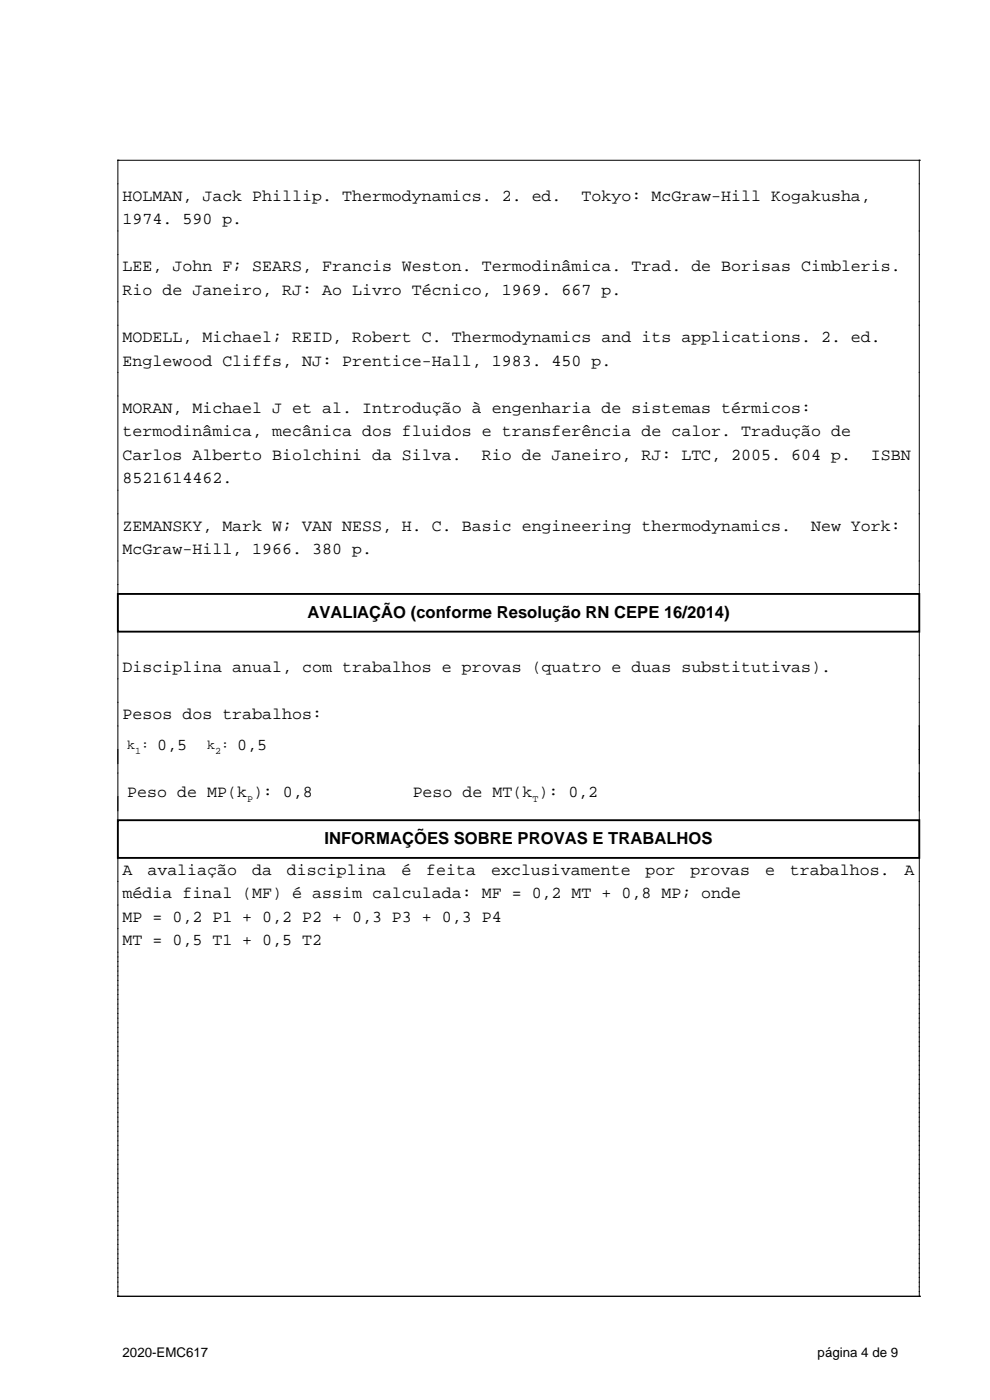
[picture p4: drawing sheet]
<svg xmlns="http://www.w3.org/2000/svg" width="210mm" height="297mm" viewBox="0 0 210 297" stroke-linecap="round" stroke-linejoin="round" font-family="sans-serif">
<defs><g id="words">
<g font-size="3.5">
<text x="26" y="42.6">HOLMAN, Jack Phillip. Thermodynamics. 2. ed.</text>
<text x="26" y="47.6">1974. 590 p.</text>
<text x="123.4" y="42.6">Tokyo: McGraw-Hill Kogakusha,</text>
<text x="26" y="57.6">LEE, John F; SEARS, Francis Weston. Termodinâmica. Trad. de Borisas Cimbleris.</text>
<text x="26" y="62.6">Rio de Janeiro, RJ: Ao Livro Técnico, 1969. 667 p.</text>
<text x="26" y="72.6">MODELL, Michael; REID, Robert C. Thermodynamics and its applications. 2. ed.</text>
<text x="26" y="77.6">Englewood Cliffs, NJ: Prentice-Hall, 1983. 450 p.</text>
<text x="26" y="87.6">MORAN, Michael J et al. Introdução à engenharia de sistemas térmicos:</text>
<text x="26" y="92.6">termodinâmica, mecânica dos fluidos e transferência de calor. Tradução de</text>
<text x="26" y="97.6">Carlos Alberto Biolchini da Silva.</text>
<text x="102.2" y="97.6">Rio de Janeiro, RJ: LTC, 2005. 604 p.</text>
<text x="184.7" y="97.6">ISBN</text>
<text x="26" y="102.6">8521614462.</text>
<text x="26" y="112.6">ZEMANSKY, Mark W; VAN NESS, H. C. Basic engineering thermodynamics.</text>
<text x="172" y="112.6">New York:</text>
<text x="26" y="117.6">McGraw-Hill, 1966. 380 p.</text>
<text x="65.2" y="131.1">AVALIAÇÃO (conforme Resolução RN CEPE 16/2014)</text>
<text x="26" y="142.6">Disciplina anual, com trabalhos e provas (quatro e duas substitutivas).</text>
<text x="26" y="152.6">Pesos dos trabalhos:</text>
<text x="33.4" y="159.1">0,5</text>
<text x="50.3" y="159.1">0,5</text>
<text x="27" y="169.1">Peso de MP(k ): 0,8</text>
<text x="87.5" y="169.1">Peso de MT(k ): 0,2</text>
<text x="68.8" y="179.1">INFORMAÇÕES SOBRE PROVAS E TRABALHOS</text>
<text x="26" y="185.6">A</text>
<text x="31.3" y="185.6">avaliação</text>
<text x="53.5" y="185.6">da</text>
<text x="60.8" y="185.6">disciplina</text>
<text x="85.2" y="185.6">é</text>
<text x="90.4" y="185.6">feita</text>
<text x="104.2" y="185.6">exclusivamente</text>
<text x="136.9" y="185.6">por</text>
<text x="146.4" y="185.6">provas</text>
<text x="162.3" y="185.6">e</text>
<text x="167.6" y="185.6">trabalhos.</text>
<text x="191.9" y="185.6">A</text>
<text x="26" y="190.6">média final (MF) é assim calculada: MF = 0,2 MT + 0,8 MP; onde</text>
<text x="26" y="195.6">MP = 0,2 P1 + 0,2 P2 + 0,3 P3 + 0,3 P4</text>
<text x="26" y="200.6">MT = 0,5 T1 + 0,5 T2</text>
</g>
<g font-size="2.8">
<text x="27" y="158.8">k :</text>
<text x="43.9" y="158.8">k :</text>
<text x="26" y="287.8">2020-EMC617</text>
<text x="173.4" y="287.8">página 4 de 9</text>
</g>
<g font-size="2.1">
<text x="28.7" y="159.9">1</text>
<text x="45.6" y="159.9">2</text>
<text x="52.4" y="170.1">P</text>
<text x="112.9" y="170.1">T</text>
</g>
</g></defs>
<path d="M25 34h.1M25 34h170M25 34v92M195 34h.1M195 34v92M25 134v40M195 134v40M25 182v93M195 182v93M25 275h.1M25 275h170M195 275h.1" fill="none" stroke="#000" stroke-width=".21"/>
<path d="M25 126h170v8h-170zM25 174h170v8h-170z" fill="none" stroke="#000" stroke-width=".4"/>
<use href="#words"/>
</svg>
